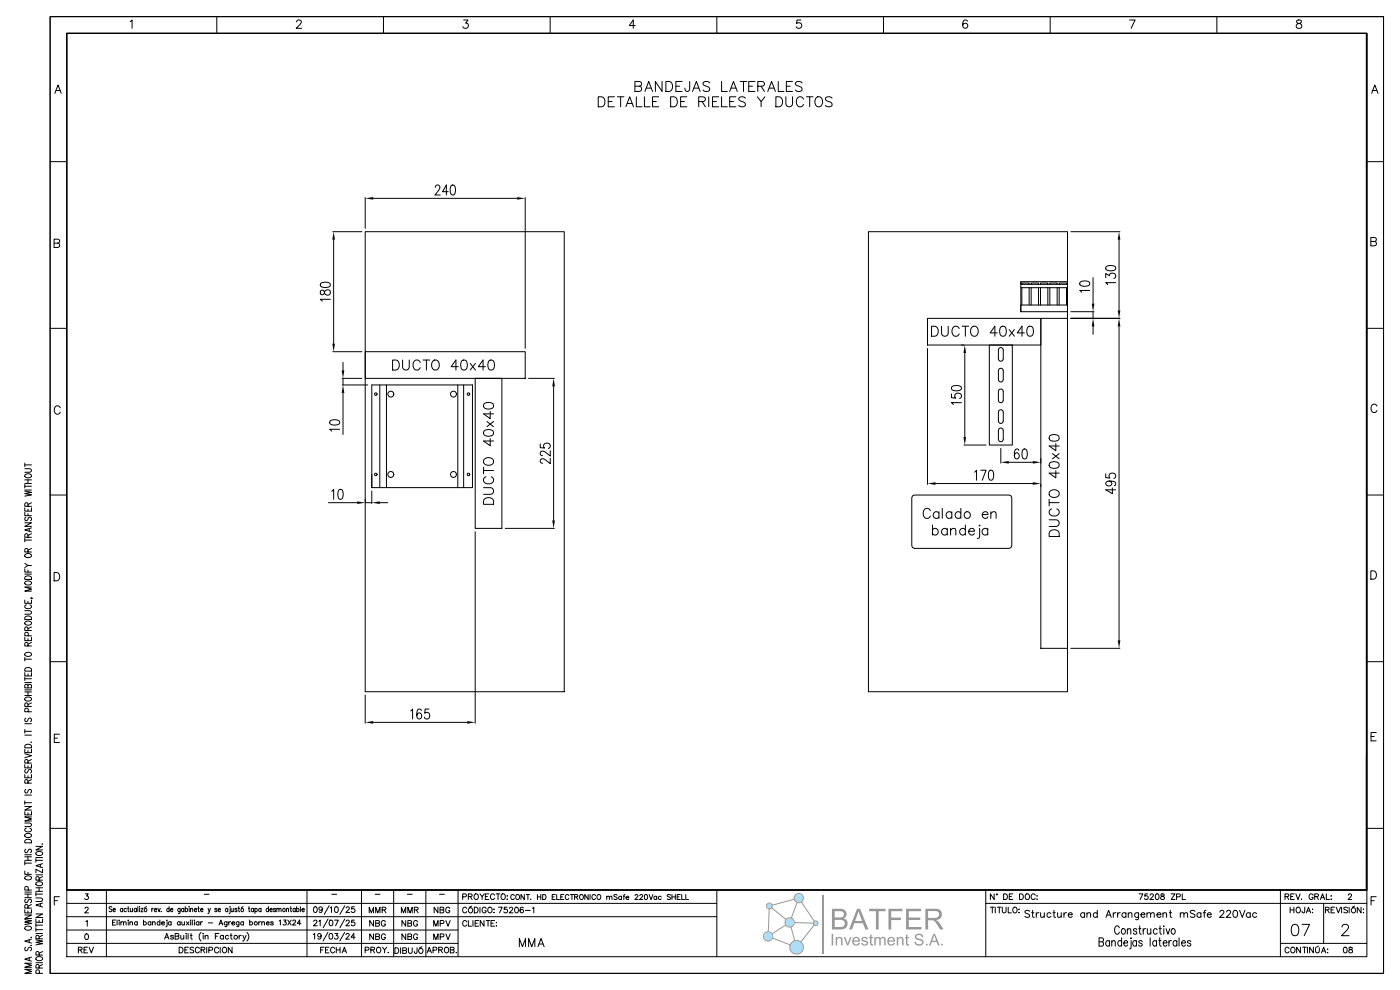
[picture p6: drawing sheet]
<svg xmlns="http://www.w3.org/2000/svg" width="420mm" height="297mm" viewBox="0 0 420 297" stroke-linecap="round" stroke-linejoin="round" font-family="sans-serif">
<!-- layer: 0 -->
<path d="M260.5 69.5h59.7v138h-59.7z" fill="none" stroke="#fff" stroke-width=".3"/>
<path d="M260.5 69.5h59.7v138h-59.7z" fill="#fff"/>
<path d="M20 9.9h389.8v257h-389.8M260.5 69.5h59.7v138h-59.7z" fill="none" stroke="#000" stroke-width=".3"/>
<path d="M109.5 69.5h59.7v138h-59.7z" fill="none" stroke="#fff" stroke-width=".3"/>
<path d="M109.5 69.5h59.7v138h-59.7z" fill="#fff"/>
<g fill="none" stroke="#000" stroke-width=".3">
<path d="M410 9.9h-.2v257h.2M109.5 69.5h59.7v138h-59.7zM279.4 97.8h1a1.6 1.6 0 0 1 1 1.5 1.6 1.6 0 0 1-1 1.5h-1zM282.4 97.8v2.2a1.01 1.01 0 0 0 1 .9 1.01 1.01 0 0 0 1-.9v-2.2M287.7 98.6a1.1 1.1 0 0 0-1.3-.8 1.1 1.1 0 0 0-.9 1.2 1.31 1.31 0 0 0 .3 1.4 1.31 1.31 0 0 0 1.5 .3l.4-.6M288.5 97.8h2M289.5 97.8v3M291.4 98.3a1.11 1.11 0 0 1 1.3-.4 1.11 1.11 0 0 1 .7 1.1 1.31 1.31 0 0 1-.3 1.4 1.31 1.31 0 0 1-1.4 .3 1.86 1.86 0 0 1-.3-2.4zM299.1 99.8h-2.1l1.4-2v3M300.3 98a.97 .97 0 0 1 1.4 .4 2.48 2.48 0 0 1-.3 2.3 .97 .97 0 0 1-1.4-.4 2.48 2.48 0 0 1 .3-2.3zM302.7 98.8l1.6 2M304.3 98.8l-1.6 2"/>
<path d="M307.2 99.8h-2.1l1.4-2v3M308.4 98a.97 .97 0 0 1 1.4 .4 2.48 2.48 0 0 1-.3 2.3 .97 .97 0 0 1-1.4-.4 2.48 2.48 0 0 1 .3-2.3zM117.7 108h1a1.6 1.6 0 0 1 1.1 1.5 1.6 1.6 0 0 1-1.1 1.5h-1zM120.7 108v2.1a1.01 1.01 0 0 0 1 .9 1.01 1.01 0 0 0 1-.9v-2.1M126 108.7a1.1 1.1 0 0 0-1.2-.7 1.1 1.1 0 0 0-.9 1.1 1.31 1.31 0 0 0 .3 1.5 1.31 1.31 0 0 0 1.4 .2l.4-.5M126.9 108h2M127.9 108v3M130 108.1a1.44 1.44 0 0 1 1.7 .7 1.44 1.44 0 0 1-.2 1.8 1.11 1.11 0 0 1-1.3 .3 1.11 1.11 0 0 1-.7-1.1 1.82 1.82 0 0 1 .5-1.7zM137.5 110h-2.2l1.4-2v3M138.6 108.1a.97 .97 0 0 1 1.4 .5 2.48 2.48 0 0 1-.3 2.2 .97 .97 0 0 1-1.4-.4 2.48 2.48 0 0 1 .3-2.3zM141 109l1.6 2M142.6 109l-1.6 2"/>
<path d="M145.6 110h-2.1l1.4-2v3M146.7 108.1a.97 .97 0 0 1 1.5 .5 2.48 2.48 0 0 1-.3 2.2 .97 .97 0 0 1-1.4-.4 2.48 2.48 0 0 1 .2-2.3zM296.7 103.5h6.9v30h-6.9zM299.6 110.7l.8-.2 .5 .7v2.7l-.5 .6h-.4l-.5-.6zM299.6 117l.8-.3 .5 .7v2.7l-.5 .7-.8-.3-.1-.4zM299.6 104.5l.8-.2 .5 .7v2.6l-.5 .7-.8-.2-.1-.5zM145.2 129.3a2.32 2.32 0 0 1 2.7 0 .97 .97 0 0 1-.4 1.4 2.48 2.48 0 0 1-2.3-.3zM145.2 121.1a2.32 2.32 0 0 1 2.7 0 .97 .97 0 0 1-.4 1.5 2.48 2.48 0 0 1-2.3-.3zM145.5 137.6a1.55 1.55 0 0 1 1.6-.3 1.55 1.55 0 0 1 .9 1.4 1.57 1.57 0 0 1-1.7 .9 1.57 1.57 0 0 1-1.3-1.5zM146 126.4l2 1.6M147 131.6v2.1l-2-1.4h3M147 123.4v2.2l-2-1.5h3"/>
<path d="M148 126.4l-2 1.6M299.6 123.2l.8-.3 .5 .7v2.7l-.5 .7-.8-.3-.1-.4zM299.6 128.7l.8-.3 .5 .7v2.7l-.5 .7-.8-.3-.1-.4zM314.8 138.9a2.32 2.32 0 0 1 2.7 0 .97 .97 0 0 1-.4 1.4 2.48 2.48 0 0 1-2.3-.2zM314.8 130.8a2.32 2.32 0 0 1 2.7 0 .97 .97 0 0 1-.4 1.4 2.48 2.48 0 0 1-2.3-.3zM315.7 136.1l2 1.5M316.7 133.1v2.1l-2-1.4h3M317.7 136.1l-2 1.5M145 146.3h2.2a1.01 1.01 0 0 1 .8 1 1.01 1.01 0 0 1-.8 1h-2.2M145 141.1h3M145 140.1v2M145.5 149.6a1.68 1.68 0 0 1 2.5 .7v1h-3v-1z"/>
<path d="M145.7 143a1.1 1.1 0 0 0-.7 1.2 1.1 1.1 0 0 0 1.2 .9 1.31 1.31 0 0 0 1.4-.3 1.31 1.31 0 0 0 .3-1.4l-.6-.4M273.7 148.7l.6-.2h28.4l.5 .2 .3 .6v14.4l-.3 .5-.5 .3h-28.4l-.6-.3-.2-.5v-14.4zM279 153.2a1.1 1.1 0 0 0-1.2-.7 1.1 1.1 0 0 0-.9 1.1 1.31 1.31 0 0 0 .3 1.5 1.31 1.31 0 0 0 1.4 .2l.4-.5M279.7 158.9a.96 .96 0 0 1 1.4-.1 .96 .96 0 0 1 0 1.4 .96 .96 0 0 1-1.4-.2M279.7 157.5v3M281.6 153.9a.96 .96 0 0 0-1.4-.1 .96 .96 0 0 0 0 1.4 .96 .96 0 0 0 1.4-.1M281.6 153.5v2M282.6 152.5v3M284.1 158.9a.96 .96 0 0 0-1.4-.1 .96 .96 0 0 0 0 1.4 .96 .96 0 0 0 1.4-.2M284.1 158.5v2M285.1 159l.7-.5 .7 .1 .2 1.9M285.1 158.5v2"/>
<path d="M285.5 153.9a.96 .96 0 0 0-1.4-.1 .96 .96 0 0 0 0 1.4 .96 .96 0 0 0 1.4-.1M285.5 153.5v2M288.2 153.9a.96 .96 0 0 0-1.4-.1 .96 .96 0 0 0 0 1.4 .96 .96 0 0 0 1.4-.1M288.2 152.5v3M289.5 158.9a.96 .96 0 0 0-1.4-.1 .96 .96 0 0 0 0 1.4 .96 .96 0 0 0 1.4-.2M289.5 157.5v3M290.5 159.3h1.8a.92 .92 0 0 0-1.3-.7 .92 .92 0 0 0-.3 1.4 .91 .91 0 0 0 1.6 0M293.8 157.5v.3zM293.8 158.5v2.4l-.1 .4-.6 .2M294.6 154.3h1.7a.92 .92 0 0 0-1.3-.7 .92 .92 0 0 0-.2 1.5 .91 .91 0 0 0 1.5 0M296.3 158.9a.96 .96 0 0 0-1.5-.1 .96 .96 0 0 0 0 1.4 .96 .96 0 0 0 1.5-.2M296.3 158.5v2"/>
<path d="M297.2 154.1l.7-.6 .7 .1 .2 1.9M297.2 153.5v2M314.7 155.9h2.1a1.01 1.01 0 0 1 .9 1 1.01 1.01 0 0 1-.9 1h-2.1M314.7 150.8h3M314.7 149.8v2M314.8 159.5a1.67 1.67 0 0 1 2.9 .4v1h-3zM314.8 147.5a1.59 1.59 0 0 1 1.7-.6 1.59 1.59 0 0 1 1.2 1.4 1.57 1.57 0 0 1-1.7 .9 1.57 1.57 0 0 1-1.3-1.4zM315.4 152.6a1.1 1.1 0 0 0-.7 1.3 1.1 1.1 0 0 0 1.1 .9 1.31 1.31 0 0 0 1.4-.3 1.31 1.31 0 0 0 .3-1.5l-.5-.4M316.7 141.2v2.1l-2-1.4h3"/>
<circle cx="290.1" cy="154.4" r=".99"/>
</g>
<!-- layer: _IGV_Ductos -->
<path d="M278.2 95.5h34v8h-34zM312.2 95.5h8v99h-8zM109.5 105.5h48v8h-48zM142.5 113.5h8v45h-8z" fill="none" stroke="#000" stroke-width=".3"/>
<!-- layer: _TEXTO -->
<g fill="none" stroke="#000" stroke-width=".3">
<path d="M179.4 29h1a1.6 1.6 0 0 1 1.1 1.5 1.6 1.6 0 0 1-1.1 1.5h-1zM182.4 30.5h1.2M184.3 29h-1.9v3h1.9M185.1 29h2M186.1 29v3M187.7 32l1.2-3 1.1 3M188.1 31h1.5M190.4 25.9h1.3a.79 .79 0 0 1 .8 .7 .79 .79 0 0 1-.8 .8h-1.3v-3h1.3l.6 .3v.9l-.6 .3M190.9 29v3h1.7M193.3 29v3h1.7M193.4 27.4l1.2-3 1.1 3M193.9 26.4h1.4"/>
<path d="M195.7 30.5h1.2M197.6 29h-1.9v3h1.9M198.6 24.4v3l-2-3v3M199.7 24.4h1a1.6 1.6 0 0 1 1.1 1.5 1.6 1.6 0 0 1-1.1 1.5h-1zM201.1 29h1a1.6 1.6 0 0 1 1.1 1.5 1.6 1.6 0 0 1-1.1 1.5h-1zM202.7 25.9h1.2M204.1 30.5h1.2M204.6 24.4h-1.9v3h1.9M206 29h-1.9v3h1.9M206.9 24.4v2.3l-.3 .6-.6 .1a.81 .81 0 0 1-.6-1M207.7 27.4l1.2-3 1.1 3M208.1 26.4h1.5"/>
<path d="M209.6 30.5l1.7-.2 .3-.4-.2-.6-.5-.3h-1.3v3M210.6 30.5l1 1.5M212.6 29v3M212.9 24.9a1.13 1.13 0 0 0-1.1-.5 1.13 1.13 0 0 0-.9 .7l.2 .5 1.2 .4a.73 .73 0 0 1 .5 .6 .73 .73 0 0 1-.2 .7 1.38 1.38 0 0 1-1.7-.3M213.7 30.5h1.2M215.6 29h-1.9v3h1.9M216.4 29v3h1.7M216.4 24.4v3h1.7M218.9 27.4l1.1-3 1.1 3M218.9 30.5h1.1M219.3 26.4h1.4M220.7 29h-1.8v3h1.8"/>
<path d="M222 24.4h2M223 24.4v3M223.6 29.5a1.13 1.13 0 0 0-1.1-.5 1.13 1.13 0 0 0-.9 .7l.3 .5 1.1 .4a.73 .73 0 0 1 .5 .6 .73 .73 0 0 1-.2 .7 1.38 1.38 0 0 1-1.7-.3M224.6 25.9h1.1M226.4 24.4h-1.8v3h1.8M227.1 29l1.2 1.5 1.1-1.5M227.3 25.9l1.7-.2 .3-.4-.2-.6-.5-.3h-1.3v3M228.3 30.5v1.5M228.3 25.9l1 1.5M230.3 27.4l1.1-3 1.2 3M230.7 26.4h1.4M232.7 29h1a1.6 1.6 0 0 1 1.1 1.5 1.6 1.6 0 0 1-1.1 1.5h-1z"/>
<path d="M233.4 24.4v3h1.7M235.7 29v2.2a1.01 1.01 0 0 0 1 .8 1.01 1.01 0 0 0 1-.8v-2.2M235.9 25.9h1.1M237.7 24.4h-1.8v3h1.8M240.6 24.9a1.13 1.13 0 0 0-1.1-.5 1.13 1.13 0 0 0-.9 .7l.3 .5 1.1 .4a.73 .73 0 0 1 .5 .6 .73 .73 0 0 1-.2 .7 1.38 1.38 0 0 1-1.7-.3M241 29.7a1.1 1.1 0 0 0-1.3-.7 1.1 1.1 0 0 0-.8 1.2 1.31 1.31 0 0 0 .2 1.4 1.31 1.31 0 0 0 1.5 .3l.4-.6M241.9 29h2M242.9 29v3M245 29.2a1.44 1.44 0 0 1 1.7 .6 1.44 1.44 0 0 1-.3 1.8 1.11 1.11 0 0 1-1.2 .4 1.11 1.11 0 0 1-.8-1.1 1.82 1.82 0 0 1 .6-1.7zM249.6 29.5a1.13 1.13 0 0 0-1.1-.5 1.13 1.13 0 0 0-.9 .7l.3 .5 1.1 .4a.73 .73 0 0 1 .5 .6 .73 .73 0 0 1-.2 .7 1.38 1.38 0 0 1-1.7-.3"/>
</g>
<!-- layer: 0 -->
<path d="M109.5 59.2v9.3M111.9 59.5h43.2M157.5 59.2v45.3" fill="none" stroke="#050505" stroke-width=".3"/>
<g fill="#050505">
<path d="M155.1 59.1l2.4 .4-2.4 .4z"/>
<path d="M109.5 59.5l2.4-.4v.8z"/>
</g>
<path d="M130.6 56.2l.4-.7 .7 .1 .2 .5-.3 1-1.2 1.4h1.6M134.4 57.5h-1.7l1.2-2v3M135.4 55.6l.5-.1a1.76 1.76 0 0 1 .6 2.4l-.2 .5-.6 .1a1.76 1.76 0 0 1-.6-2.4z" fill="none" stroke="#000" stroke-width=".3"/>
<path d="M99.8 69.5h8.7M100.1 71.9v31.2M99.8 105.5h8.7" fill="none" stroke="#050505" stroke-width=".3"/>
<g fill="#050505">
<path d="M100.1 69.5l.4 2.4h-.8z"/>
<path d="M99.7 103.1h.8l-.4 2.4z"/>
</g>
<path d="M96.2 87.1a.8 .8 0 0 0 .3 1.3l.7-.3a.94 .94 0 0 1 .9-1.2 .94 .94 0 0 1 1 1 .98 .98 0 0 1-1.2 .6 .98 .98 0 0 1-.7-1.1 .67 .67 0 0 0-1-.3zM96.2 85a2.8 2.8 0 0 1 2.7 0l.2 .5a1.76 1.76 0 0 1-2.5 .6l-.5-.6zM99.1 89.8h-3l.5 .5" fill="none" stroke="#000" stroke-width=".3"/>
<path d="M158.5 113.5h7.8M166 115.9v40.2M151.5 158.5h14.8" fill="none" stroke="#050505" stroke-width=".3"/>
<g fill="#050505">
<path d="M166 113.5l.4 2.4h-.8z"/>
<path d="M165.6 156.1h.8l-.4 2.4z"/>
</g>
<path d="M162 133.1v1.2l1.3 .1a.92 .92 0 0 1 .1-1.3 .92 .92 0 0 1 1.3 0 .92 .92 0 0 1 .1 1.3l-.3 .1M165 137.5v1.6l-1.4-1.2-1-.3-.6 .4v.5l.8 .5M165 135.2v1.6l-1.4-1.2-1-.3-.6 .5v.4l.8 .5" fill="none" stroke="#000" stroke-width=".3"/>
<path d="M142.5 159.5v57.4M109.5 208.5v8.4M111.9 216.7h28.2" fill="none" stroke="#050505" stroke-width=".3"/>
<g fill="#050505">
<path d="M140.1 216.3l2.4 .4-2.4 .4z"/>
<path d="M109.5 216.7l2.4-.4v.8z"/>
</g>
<path d="M123.2 213.2l.5-.5v3M126.4 213.1a.63 .63 0 0 0-1.1-.3 2.04 2.04 0 0 0 .4 2.9 .88 .88 0 0 0 .8-1.1 .88 .88 0 0 0-1.2-.7l-.3 .8M128.7 212.7h-1.2l-.1 1.2a.92 .92 0 0 1 1.3 .1 .92 .92 0 0 1 0 1.3 .92 .92 0 0 1-1.3 .1l-.1-.3" fill="none" stroke="#000" stroke-width=".3"/>
<path d="M321.2 95.5h14.7M335.6 97.9v94.2M321.2 194.5h14.7" fill="none" stroke="#050505" stroke-width=".3"/>
<g fill="#050505">
<path d="M335.6 95.5l.4 2.4h-.8z"/>
<path d="M335.2 192.1h.8l-.4 2.4z"/>
</g>
<path d="M331.6 142.1v1.2l1.3 .1a.92 .92 0 0 1 .1-1.3 .92 .92 0 0 1 1.3 0 .92 .92 0 0 1 .1 1.3l-.3 .1M332.6 144.3a.8 .8 0 0 1 .9 .8 .89 .89 0 0 1-1.1 .7 .89 .89 0 0 1-.6-1.2 2.54 2.54 0 0 1 2.7 0 .63 .63 0 0 1-.3 1.1M333.6 146.3v1.8l-2-1.2h3" fill="none" stroke="#000" stroke-width=".3"/>
<path d="M300.2 134.5v4.4M302.6 138.7h7.2M312.2 137.5v1.4" fill="none" stroke="#050505" stroke-width=".3"/>
<g fill="#050505">
<path d="M300.2 138.7l2.4-.4v.8z"/>
<path d="M309.8 138.3l2.4 .4-2.4 .4z"/>
</g>
<path d="M305.6 135.1a.64 .64 0 0 0-1-.3 2.04 2.04 0 0 0 .3 2.9 .88 .88 0 0 0 .8-1.1 .88 .88 0 0 0-1.1-.7l-.4 .8M306.9 134.8l.5-.1a1.76 1.76 0 0 1 .6 2.4l-.2 .4-.6 .2a1.76 1.76 0 0 1-.6-2.5z" fill="none" stroke="#000" stroke-width=".3"/>
<path d="M288.4 103.5h.7M289.4 105.9v25.2M289.1 133.5h6.6" fill="none" stroke="#050505" stroke-width=".3"/>
<g fill="#050505">
<path d="M289.4 103.5l.4 2.4h-.8z"/>
<path d="M289 131.1h.8l-.4 2.4z"/>
</g>
<path d="M285.4 118.1v1.2l1.3 .1a.92 .92 0 0 1 0-1.3 .92 .92 0 0 1 1.3 0 .92 .92 0 0 1 .1 1.3l-.3 .1M285.5 116a2.8 2.8 0 0 1 2.7 0l.2 .5a1.76 1.76 0 0 1-2.5 .6l-.5-.6zM288.4 120.8h-3l.5 .5" fill="none" stroke="#000" stroke-width=".3"/>
<path d="M321.2 69.5h14.7M335.6 71.9v21.2M321.2 95.5h14.7" fill="none" stroke="#050505" stroke-width=".3"/>
<g fill="#050505">
<path d="M335.2 93.1h.8l-.4 2.4z"/>
<path d="M335.6 69.5l.4 2.4h-.8z"/>
</g>
<g fill="none" stroke="#000" stroke-width=".3">
<path d="M331.8 80a2.8 2.8 0 0 1 2.7 0l.1 .5a1.76 1.76 0 0 1-2.4 .6l-.6-.6zM331.6 83.3v-1.3l1.2 .7a.88 .88 0 0 1 1.3-.7 .88 .88 0 0 1 0 1.5M334.6 84.8h-3l.6 .5M111.5 115.5h30.2v30.8h-30.2zM113.9 115.5v30.8M115.9 115.5v30.8M137.3 115.5v30.8M139.1 115.5v30.8"/>
<circle cx="112.7" cy="118.2" r=".4"/>
<circle cx="117.2" cy="118.2" r=".9"/>
<circle cx="136" cy="118.2" r=".9"/>
<circle cx="140.5" cy="118.2" r=".4"/>
<circle cx="112.7" cy="142.3" r=".4"/>
<circle cx="117.2" cy="142.3" r=".9"/>
<circle cx="136" cy="142.3" r=".9"/>
<circle cx="140.5" cy="142.3" r=".4"/>
</g>
<path d="M102.6 115.5h7.7M102.6 113.5h5.9M102.9 108.7v2.4M102.9 113.5v2M102.9 117.9v12.4" fill="none" stroke="#050505" stroke-width=".3"/>
<g fill="#050505">
<path d="M102.9 115.5l.4 2.4h-.8z"/>
<path d="M102.5 111.1h.8l-.4 2.4z"/>
</g>
<path d="M99 126.2a2.8 2.8 0 0 1 2.7 0l.2 .6a1.76 1.76 0 0 1-2.4 .6l-.6-.6zM101.9 128.8h-3l.6 .5" fill="none" stroke="#000" stroke-width=".3"/>
<path d="M98.5 150.8h8.6M109.5 149.8v.7M109.5 150.8h2M111.5 147.3v3.7M113.9 150.8h2.4" fill="none" stroke="#050505" stroke-width=".3"/>
<g fill="#050505">
<path d="M111.5 150.8l2.4-.4v.8z"/>
<path d="M107.1 150.4l2.4 .4-2.4 .4z"/>
</g>
<g fill="none" stroke="#000" stroke-width=".3">
<path d="M306.2 84.5h14v9h-14zM306.2 84.5v.8h14v1h-14M306.5 85.3v-.4h2.2v.4M306.5 86.3v5.2M308.7 86.3v5.2M309.3 85.3v-.4h2.2v.4M309.3 86.3v5.2M311.5 86.3v5.2M312.1 85.3v-.4h2.2v.4M312.1 86.3v5.2M314.3 86.3v5.2M314.9 85.3v-.4h2.2v.4"/>
<path d="M314.9 86.3v5.2M317.1 86.3v5.2M317.7 85.3v-.4h2.2v.4M317.7 86.3v5.2M319.9 86.3v5.2M320.2 91.5h-14v2M320.2 93.5v2M99.5 147.3l.6-.5v3M101.7 146.9l.5-.1a1.76 1.76 0 0 1 .6 2.4l-.2 .4-.6 .2a1.76 1.76 0 0 1-.6-2.5z"/>
</g>
<!-- layer: _TEXTO -->
<path d="M409.8 234.9h.2M410 226.9h-.2v40h.2M409.8 242.9h.2M409.8 250.9h.2M409.8 258.9h.2" fill="none" stroke="#000" stroke-width=".3"/>
<!-- layer: 0 -->
<path d="M321.2 93.5h6.9M321.2 95.5h6.9M327.8 83.3v7.8M327.8 93.5v2M327.8 97.9v2.4" fill="none" stroke="#050505" stroke-width=".3"/>
<g fill="#050505">
<path d="M327.4 91.1h.8l-.4 2.4z"/>
<path d="M327.8 95.5l.4 2.4h-.8z"/>
</g>
<path d="M324 84.6a2.8 2.8 0 0 1 2.7 0l.1 .6a1.76 1.76 0 0 1-2.4 .5l-.6-.5zM326.8 87.1h-3l.6 .6" fill="none" stroke="#000" stroke-width=".3"/>
<path d="M278.2 104.5v40.8M280.6 145h29.2M312.2 145.3v.7" fill="none" stroke="#050505" stroke-width=".3"/>
<g fill="#050505">
<path d="M309.8 144.6l2.4 .4-2.4 .4z"/>
<path d="M278.2 145l2.4-.4v.8z"/>
</g>
<g fill="none" stroke="#000" stroke-width=".3">
<path d="M15 5h400v286.9h-400zM20 10h390v276.9h-390zM39 6.5l.6-.5v2.5M65 5v5M88.9 6.6l.5-.6 .9 .2a.78 .78 0 0 1-.3 1.1l-1.2 1.2h1.7M115 5v5M139.1 6h1.3l-.7 .9a.83 .83 0 0 1 .6 1.4 .83 .83 0 0 1-1.5-.3M165 5v5M190.5 7.7h-1.7l1.1-1.7v2.5M215 5v5M240.2 6h-1.2l-.1 1.1a.88 .88 0 0 1 1.4-.1 .88 .88 0 0 1-.2 1.4 .88 .88 0 0 1-1.3-.4M265 5v5"/>
<path d="M290.2 6.3a.74 .74 0 0 0-1.1-.2 1.43 1.43 0 0 0 .5 2.4 .78 .78 0 0 0 .7-.8 .78 .78 0 0 0-.8-.8 .78 .78 0 0 0-.8 .8M315 5v5M338.8 6h1.7l-1.2 2.5M365 5v5M389 6.1a.51 .51 0 0 0 .3 .8 .9 .9 0 0 1 1 .4 .9 .9 0 0 1-.1 1.1l-.8 .1a.72 .72 0 0 1-.7-.8 .72 .72 0 0 1 .8-.6l.5-.2a.51 .51 0 0 0 .2-.8zM16.5 28l.9-2.5 1 2.5M16.8 27.2h1.2M411.4 28l.9-2.5 1 2.5M411.8 27.2h1.1M15 48.5h5M410 48.5h5M16.2 72.9h1.1a.66 .66 0 0 1 .6 .7 .66 .66 0 0 1-.6 .6h-1.1v-2.5h1.1l.5 .3v.7l-.5 .2"/>
<path d="M411.2 72.4h1a.66 .66 0 0 1 .6 .7 .66 .66 0 0 1-.6 .6h-1v-2.5h1l.5 .3 .1 .4-.6 .5M15 98.5h5M410 98.5h5M18.1 122.3a.92 .92 0 0 0-1.1-.6 .92 .92 0 0 0-.7 1v.6a.92 .92 0 0 0 .7 .9 .92 .92 0 0 0 1.1-.6M413 121.8a.92 .92 0 0 0-1-.6 .92 .92 0 0 0-.8 1v.6a.92 .92 0 0 0 .8 .9 .92 .92 0 0 0 1-.6M15 148.5h5M292.3 141.6l.6-.6v3M294.2 141h1.6l-1.2 3M296.8 141.2l.6-.2a1.76 1.76 0 0 1 .5 2.5l-.2 .4-.6 .1a1.76 1.76 0 0 1-.5-2.4zM410 148.5h5M16.2 171.7h.9a1.33 1.33 0 0 1 .8 1.3 1.33 1.33 0 0 1-.8 1.2h-.9zM411.2 171.2h.8a1.33 1.33 0 0 1 .9 1.3 1.33 1.33 0 0 1-.9 1.2h-.8z"/>
<path d="M15 198.5h5M410 198.5h5M412.8 219.7h-1.6v2.5h1.6M16.3 221.4h.9M17.8 220.2h-1.5v2.5h1.5M411.2 220.9h1M15 248.5h5M410 248.5h5M16.3 270.1h.9M17.8 268.9h-1.5v2.5M20 278.9h117.4M20 274.9h195"/>
<path d="M20 270.9h195M20 266.9h390M31.9 266.9v20M92.1 266.9v20M108.4 266.9v20M118.1 266.9v20M127.7 266.9v20M137.4 266.9v20M215 266.9v20M295.7 270.9h114.3M295.7 266.9v20M384 266.9v20"/>
<path d="M397 270.9v12M411.2 270.1h1M412.8 268.9h-1.6v2.5M20 282.9h117.4M384 282.9h26"/>
</g>
<!-- layer: 05 -->
<path d="M20 10h390v256.9h-390z" fill="none" stroke="#050505" stroke-width=".3"/>
<!-- layer: 0 -->
<path d="M20 10h390v256.9h-390z" fill="none" stroke="#050505" stroke-width=".3"/>
<!-- layer: Texto Rotulo -->
<g fill="none" stroke="#000" stroke-width=".3">
<path d="M7.4 138.9v1.1M7.4 139.4h2M7.4 156.8h2l-2 1.1h2M7.4 153.7v1h2M7.4 152.3v1h2v-1M7.4 147.3l2 .4-2 .3 2 .4-2 .4M7.4 140.6h1.5l.5 .4-.3 .6h-1.7M7.4 145.3v1.1M7.4 147h2M7.4 145.8h2M7.4 145h2M7.4 143.9h2"/>
<path d="M7.5 142.4a1.13 1.13 0 0 1 1.9 .5 1.11 1.11 0 0 1-1.1 .5 1.11 1.11 0 0 1-.9-.8zM7.7 155.1l-.3 .4 .3 .7 .5-.2 .7-.9h.2l.3 .4-.3 .7M8.4 151.9l-.1-1-.3-.1-.5 .1-.1 1h2M8.4 143.9v1.1M8.4 152.7v.6M8.4 154.1v.6M8.8 158.6v.7M9.4 158.3l-2 .6 2 .6M9.4 150.8l-1 .5M7.4 180v1h2v-1M7.4 170.6v1h2M7.4 169l1 .6-1 .6"/>
<path d="M7.4 161.5v1M7.4 172.2h2M7.4 162h2M7.5 174.6a1.13 1.13 0 0 1 1.9 .4 1.11 1.11 0 0 1-1.1 .5 1.11 1.11 0 0 1-.9-.8zM7.5 173a1.1 1.1 0 0 1 1.2-.2 1.1 1.1 0 0 1 .7 1h-2zM7.5 166.3a1.13 1.13 0 0 1 1.9 .5 1.11 1.11 0 0 1-1.1 .5 1.11 1.11 0 0 1-.9-.8zM8.4 165.6l-.1-.9-.3-.2-.5 .2-.1 .9h2M8.4 161.1l-.1-.9-.3-.1-.5 .1-.1 .9h2M8.4 171v.6M8.4 169.6h1M9.3 179.4l.5 .1M9.4 176.1h-2l2 .6-2 .6h2"/>
<path d="M9.4 164.5l-1 .5M9.4 160.1l-1 .5M7.4 191.2v1h2v-1M7.4 183.2h1.5l.5 .4-.3 .6h-1.7M7.4 197.2v1M7.4 197.7h2M7.5 196a1.13 1.13 0 0 1 1.9 .4 1.11 1.11 0 0 1-1.1 .5 1.11 1.11 0 0 1-.9-.8zM7.5 186.6a1.13 1.13 0 0 1 1.9 .4 1.11 1.11 0 0 1-1.1 .5 1.11 1.11 0 0 1-.9-.8zM7.5 185.1a1.1 1.1 0 0 1 1.2-.3 1.1 1.1 0 0 1 .7 1h-2zM7.9 181.4a.59 .59 0 0 0-.5 .7 .59 .59 0 0 0 .8 .5h.5a.59 .59 0 0 0 .7-.5 .59 .59 0 0 0-.4-.7M8.4 193.8l-.1-1-.3-.1-.5 .1-.1 1h2M8.4 189.1l-.1-.9-.3-.2-.5 .2-.1 .9h2"/>
<path d="M8.4 180.3v.7M8.4 191.5v.7M8.5 190.7l-.1-.9-.3-.2-.6 .2-.1 .9h2M9.4 192.7l-1 .5M9.4 188l-1 .6M7.4 201.8v.9h2v-.9M7.4 203v1.1M7.4 218.8v1.1M7.4 219.3h2M7.4 217.1h2M7.4 208.6h2M7.4 207.5h2"/>
<path d="M7.4 206.9h2M7.4 204.7h2M7.4 203.6h2M7.5 209.4a1.13 1.13 0 0 1 1.9 .4 1.11 1.11 0 0 1-1.1 .5 1.11 1.11 0 0 1-.9-.8zM7.5 200.5a1.1 1.1 0 0 1 1.2-.2 1.1 1.1 0 0 1 .7 1h-2zM7.7 215.4l-.3 .4 .3 .7 .5-.2 .7-.9h.2l.3 .4-.3 .7M8.4 211.9l-.1-.9-.3-.2-.5 .2-.1 .9h2M8.4 205.6l-.2-.3h-.6l-.2 1h2v-.7l-.3-.3-.6 .1-.1 .9M8.4 202.1v.6M8.4 207.5v1.1M8.5 213.5l-.1-.9-.3-.2-.6 .2-.1 .9h2M9.4 210.8l-1 .5"/>
<path d="M7.4 232.3v1h2v-1M7.4 229.3v1h2v-1M7.4 226.1l2 .6-2 .6M7.4 224.8v.9h2v-.9M7.4 238.5h2M7.4 220.5h2M7.5 223.5a1.1 1.1 0 0 1 1.2-.2 1.1 1.1 0 0 1 .7 1h-2zM7.7 236.8l-.3 .4 .3 .7 .5-.2 .7-.9h.2l.3 .4-.3 .7M7.7 230.8l-.3 .4 .3 .6 .5-.1 .7-.9h.2l.3 .4-.3 .6M8.4 234.9l-.1-.9-.3-.2-.5 .2-.1 .9h2M8.4 228.9l-.1-.9-.3-.2-.5 .2-.1 .9h2M8.4 225.1v.6"/>
<path d="M8.4 229.7v.6M8.4 232.7v.6M9.3 222.5l-.1 .1M9.4 233.8l-1 .6M9.4 227.8l-1 .5M7.4 246.8h1.5l.5 .5-.3 .5-1.7 .1M7.4 243.4v1h2v-1M7.4 241.9h2l-2 1.1h2M7.4 258.9h2M7.4 240.2v1.1M7.4 258.4v1M7.4 258h2"/>
<path d="M7.4 257h2M7.4 256.4h2M7.4 240.8h2M7.5 252a1.1 1.1 0 0 1 1.2-.2 1.1 1.1 0 0 1 .7 1h-2zM7.5 250.3a1.13 1.13 0 0 1 1.9 .4 1.11 1.11 0 0 1-1.1 .5 1.11 1.11 0 0 1-.9-.8zM7.7 254.7l-.3 .4 .3 .7 .5-.2 .7-.9h.2l.3 .4-.3 .7M7.9 248.4a.59 .59 0 0 0-.5 .7 .59 .59 0 0 0 .8 .4h.5a.59 .59 0 0 0 .7-.4 .59 .59 0 0 0-.4-.7M8.4 243.8v.6M8.4 257v1M9.4 245h-2l2 .6-2 .6h2M10.8 253.9h2l-2 1h2M10.8 258h2"/>
<path d="M10.8 257.5v1.1M10.8 257.2h2M10.9 255.7a1.13 1.13 0 0 1 1.9 .4 1.11 1.11 0 0 1-1.1 .5 1.11 1.11 0 0 1-.9-.8zM12.1 259.3v.7M12.7 253.1l-.1 .1M12.8 259l-2 .6 2 .7M7.4 275.8l2 .4-2 .4 2 .3-2 .4M7.4 274.4h2l-2 1.1h2M7.4 272.8v1h2v-1M7.4 261.2v1h2M7.4 269.2h2M7.4 268.2h2"/>
<path d="M7.4 267.6h2M7.5 278.1a1.13 1.13 0 0 1 1.9 .4 1.11 1.11 0 0 1-1.1 .5 1.11 1.11 0 0 1-.9-.8zM7.5 263a1.13 1.13 0 0 1 1.9 .5 1.11 1.11 0 0 1-1.1 .4 1.11 1.11 0 0 1-.9-.7zM7.7 269.7l-.3 .4 .3 .7 .5-.2 .7-.9h.2l.3 .4-.3 .7M8.4 272.4l-.1-.9-.3-.2-.5 .2-.1 .9h2M8.4 261.6v.6M8.4 268.2v1M8.4 273.2v.6M8.5 267l-.1-1-.3-.1-.6 .1-.1 1h2M9.4 271.3l-1 .5M10.8 275.6v1h2v-1M10.8 274.1h2l-2 1.1h2"/>
<path d="M10.8 269.3h1.4l.6 .5-.3 .5-1.7 .1M10.8 268.2h2M10.8 280h2M10.8 278.8h2M10.8 267.6v1.1M10.8 276.9v1.1M10.8 278.3v1.1M10.8 277.5h2M10.8 267.3h2M10.8 266.3h2M10.8 262.4h2M10.9 264.8a1.13 1.13 0 0 1 1.9 .4 1.11 1.11 0 0 1-1.1 .5 1.11 1.11 0 0 1-.9-.8z"/>
<path d="M11.7 264l-.1-.9-.3-.2-.4 .2-.1 .9h2M11.7 266.3v1M11.7 276v.6M12.1 271.1v.7M12.8 270.8l-2 .7 2 .6M12.8 260.7v1.1l-2-1.1v1.1M12.8 262.9l-1.1 .6M138.8 269l.9-.1 .1-.6-1-.2v1.7M140 272.5a.62 .62 0 0 0-.7-.4 .62 .62 0 0 0-.5 .6v.5a.62 .62 0 0 0 .5 .6 .62 .62 0 0 0 .7-.4M140 276.5a.62 .62 0 0 0-.7-.4 .62 .62 0 0 0-.5 .6v.5a.62 .62 0 0 0 .5 .6 .62 .62 0 0 0 .7-.4M140.5 268.9l.9-.1 .1-.5-1-.2v1.7M140.5 276.1v1.7h.9"/>
<path d="M141 268.9l.6 .9M141.4 271.8l-.6 .3M141.8 276.1v1.7M142.3 272.1h.5a.91 .91 0 0 1 .6 .8 .91 .91 0 0 1-.6 .9h-.5zM142.3 268.3l.2-.1a.8 .8 0 0 1 1 .7 .8 .8 0 0 1-1 .8l-.3-.5zM142.5 276.9h.6M143.5 276.1h-1v1.7h1M144 268.1l.6 .8 .6-.8M144 272.1v1.7M144.6 268.9v.9M145.2 276.1v1.7l-1.2-1.7v1.7M145.6 268.9h.6"/>
<path d="M145.8 272.5a.62 .62 0 0 0-.7-.4 .62 .62 0 0 0-.5 .6v.5a.61 .61 0 0 0 .6 .6 .61 .61 0 0 0 .6-.6h-.4M145.8 276.1h1.1M146.4 276.1v1.7M146.5 272.3l.1-.1a.8 .8 0 0 1 1 .7 .8 .8 0 0 1-1 .8l-.3-.5zM146.6 268.1h-1v1.7h1M147.3 276.9h.6M148.1 273.7h.1zM148.2 272.7v.1zM148.3 268.5a.62 .62 0 0 0-.7-.4 .62 .62 0 0 0-.5 .6v.5a.62 .62 0 0 0 .5 .6 .62 .62 0 0 0 .7-.4M148.3 276.1h-1v1.7h1M148.8 276.7h.2zM148.8 277.7h.2z"/>
<path d="M148.8 268.1h1.1M149.4 268.1v1.7M150.6 268.2a.8 .8 0 0 1 1 .7 .8 .8 0 0 1-1 .8l-.3-.5zM152 268.7h.2zM152 269.7h.2zM297.1 272.1h1.1M297.6 272.1v1.7M298.2 268.1v1.7l-1.1-1.7v1.7M298.5 272.1v1.7M299.2 272.1h1.1M299.7 272.1v1.7M300.6 272.1v1.2l.5 .5 .6-.2v-1.5"/>
<path d="M301 268.1h.6a.91 .91 0 0 1 .6 .8 .91 .91 0 0 1-.6 .9h-.6zM302.4 272.1v1.7h1M302.7 268.9h.7M303.8 268.1h-1.1v1.7h1.1M303.9 272.3l.2-.1a.8 .8 0 0 1 1 .7 .8 .8 0 0 1-1 .8l-.3-.5zM305.5 273.7h.2zM305.6 272.7v.1zM305.8 268.1h.6a.91 .91 0 0 1 .5 .8 .91 .91 0 0 1-.5 .9h-.6zM307.7 268.3l.1-.1a.8 .8 0 0 1 1 .7 .8 .8 0 0 1-1 .8l-.3-.5zM310.5 268.5a.62 .62 0 0 0-.7-.4 .62 .62 0 0 0-.5 .6v.5a.62 .62 0 0 0 .5 .6 .62 .62 0 0 0 .7-.4M311 268.7h.1zM311 269.7h.1z"/>
<path d="M385.4 268.9l1-.1 .1-.5-1.1-.2v1.7M386 268.9l.6 .9M387 272.1v1.7M387 272.9h1.1M387.1 268.9h.7M388.1 272.1v1.7M388.2 268.1h-1.1v1.7h1.1M388.7 268.1l.6 1.7 .7-1.7M388.9 272.3l.2-.1a.8 .8 0 0 1 1 .7 .8 .8 0 0 1-1 .8l-.4-.5zM390.4 269.6v.1M391.3 272.1l-.1 1.5-.5 .1-.2-.5M391.8 273.8l.7-1.7 .6 1.7"/>
<path d="M392.1 273.2h.8M393.6 273.7h.2zM393.7 272.7v.1zM393.8 268.5a.62 .62 0 0 0-.7-.4 .62 .62 0 0 0-.5 .6v.5a.61 .61 0 0 0 .6 .6 .61 .61 0 0 0 .6-.6h-.4M394.3 268.9l1-.1 .1-.5-1.1-.2v1.7M394.9 268.9l.6 .9M396 269.8l.7-1.7 .6 1.7M396.3 269.2h.8M397.5 272.9l1-.1 .1-.5-1.1-.2v1.7M397.8 268.1v1.7h1M398.1 272.9l.6 .9M399.2 268.7h.1z"/>
<path d="M399.2 272.9h.7M399.3 269.6v.2zM400.3 272.1h-1.1v1.7h1.1M400.8 272.1l.6 1.7 .7-1.7M402.4 272.1v1.7M404.2 272.3l-.4-.2-.8 .2 .2 .4 1 .6v.3l-.4 .2-.8-.2M404.7 272.1v1.7M406.3 271.8l-.7 .3M408.2 272.1v1.7l-1.1-1.7v1.7M408.9 272.7h.1zM408.9 273.7h.1zM7.7 284.1l-.3 .4 .3 .7 .5-.2 .7-.9h.2l.3 .4-.3 .7"/>
<path d="M8.8 281.9v.8M8.8 287.3v.8M9.3 283.5l-.1 .1M9.3 281.1h-.1M9.4 290.7h-2l2 .6-2 .6h2M9.4 288.9h-2l2 .6-2 .6h2M9.4 287.1l-2 .6 2 .6M9.4 281.7l-2 .6 2 .6M10.8 281.9l2 .4-2 .4 2 .3-2 .4M10.8 288.7h2M10.9 287.2a1.13 1.13 0 0 1 1.9 .5 1.11 1.11 0 0 1-1.1 .5 1.11 1.11 0 0 1-.9-.8zM11.7 290.3l-.1-.9-.3-.1-.4 .1-.1 .9h2"/>
<path d="M11.7 286.5l-.1-1-.3-.1-.4 .1-.1 1h2M11.7 281.6l-.1-.9-.3-.2-.4 .2-.1 .9h2M11.8 291.9l-.1-.9-.3-.1-.5 .1-.1 .9h2M12.8 289.3l-1.1 .5M12.8 285.4l-1.1 .5M12.8 280.5l-1.1 .6M23.5 284.9l1-.1 .1-.5-1.1-.2v1.7M24.1 284.9l.5 .9M25.2 284.9h.7M26.3 284.1h-1.1v1.7h1.1M26.7 284.1l.7 1.7 .6-1.7M53.7 284.1h.6a.91 .91 0 0 1 .6 .8 .91 .91 0 0 1-.6 .9h-.6z"/>
<path d="M55.4 284.9h.7M56.5 284.1h-1.1v1.7h1.1M58.1 284.3l-.4-.2-.7 .2 .1 .4 1 .6v.3l-.4 .2-.7-.2M59.8 284.5a.62 .62 0 0 0-.7-.4 .62 .62 0 0 0-.5 .6v.4a.62 .62 0 0 0 .5 .7 .62 .62 0 0 0 .7-.4M60.3 284.9l1-.1v-.5l-1-.2v1.7M60.9 284.9l.5 .9M62 284.1v1.7M62.6 285l1-.1 .1-.6-1.1-.2v1.7M65.6 284.5a.62 .62 0 0 0-.8-.4 .62 .62 0 0 0-.5 .6v.4a.62 .62 0 0 0 .5 .7 .62 .62 0 0 0 .8-.4M66 284.1v1.7M67 284.2a.8 .8 0 0 1 1 .7 .8 .8 0 0 1-1 .8l-.3-.6zM69.6 284.1v1.7l-1.1-1.7v1.7"/>
<path d="M96.2 284.9h.6M97.2 284.1h-1v1.7M97.6 284.9h.7M98.7 284.1h-1.1v1.7h1.1M100.4 284.5a.62 .62 0 0 0-.7-.4 .62 .62 0 0 0-.5 .6v.4a.62 .62 0 0 0 .5 .7 .62 .62 0 0 0 .7-.4M100.9 284.9h1.1M100.9 284.1v1.7M102 284.1v1.7M102.6 285.8l.7-1.7 .6 1.7M102.9 285.2h.8M109.5 285l1-.1 .1-.6-1.1-.2v1.7M111.2 284.9l1-.1 .1-.5-1.1-.2v1.7"/>
<path d="M111.8 284.9l.6 .9M113.2 284.2a.8 .8 0 0 1 1 .7 .8 .8 0 0 1-1 .8l-.3-.6zM114.7 284.1l.6 .8 .7-.8M115.3 284.9v.9M116.4 285.6l.1 .1M118.4 284.3h.6a.91 .91 0 0 1 .6 .8 .91 .91 0 0 1-.6 .9h-.6zM120.1 284.3v1.7M120.8 285.1l1 .1 .1 .4-.4 .4h-.7v-1.7l1 .1 .1 .3-.4 .4M122.5 284.3v1.2l.5 .5 .5-.3 .1-1.4M125.1 284.3l-.1 1.5-.6 .1-.1-.5M126.5 283.9l-.6 .4M128.1 285.8l.7-1.7 .6 1.7"/>
<path d="M128.3 285.2h.9M129.9 285l1-.1v-.6l-1-.2v1.7M131.6 284.9l1-.1v-.5l-1-.2v1.7M132.2 284.9l.5 .9M133.6 284.2a.8 .8 0 0 1 1 .7 .8 .8 0 0 1-1 .8l-.3-.6zM135.1 284.9l1 .2 .1 .4-.4 .3h-.7v-1.7l1 .2v.4l-.3 .2M136.8 285.6l.1 .1M386.6 284.5a.62 .62 0 0 0-.7-.4 .62 .62 0 0 0-.5 .6v.4a.62 .62 0 0 0 .5 .7 .62 .62 0 0 0 .7-.4M387.4 284.2a.8 .8 0 0 1 1 .7 .8 .8 0 0 1-1 .8l-.3-.6zM390 284.1v1.7l-1.1-1.7v1.7M390.7 284.1h1.1M391.3 284.1v1.7"/>
<path d="M392.1 284.1v1.7M393.9 284.1v1.7l-1.1-1.7v1.7M394.6 284.3v1l.5 .5 .5-.2 .1-1.3M395.5 283.8l-.7 .3M396.4 285.8l.6-1.7 .6 1.7M396.6 285.2h.8M398.2 284.7v.1zM398.2 285.6v.2z"/>
<circle cx="141.1" cy="273" r=".75"/>
<circle cx="299" cy="268.3" r=".16"/>
<circle cx="406" cy="273" r=".75"/>
<circle cx="126.2" cy="285.1" r=".75"/>
</g>
<!-- layer: 0 -->
<path d="M229 267.9h16.4v18.3h-16.4z" fill="#adddf7"/>
<!-- layer: Texto Rotulo -->
<g fill="#989898">
<path d="M249.5 272.6h2.4a1.58 1.58 0 0 1 1.9 .9 1.58 1.58 0 0 1-.8 2 1.75 1.75 0 0 1 1.1 2.2 1.75 1.75 0 0 1-2.2 1.1h-2.4zM250.3 273.3v1.9h1.4a1.03 1.03 0 0 0 1.4-1 1.03 1.03 0 0 0-1.5-.9zM250.3 275.9v2.1h1.6a1.14 1.14 0 0 0 1.5-1.1 1.14 1.14 0 0 0-1.6-1zM257.1 272.6h.8l2.6 6.2h-1l-.7-1.9h-2.6l-.7 1.9h-.8zM257.5 273.2l-1 3h2.1zM260.7 272.6h4.9v.7h-2.1v5.5h-.8v-5.5h-2zM266.5 272.6h4.2v.7h-3.4v1.9h2.9v.8h-2.9v2.8h-.8zM271.8 272.6h4.5v.7h-3.7v1.9h3.4v.7h-3.4v2.1h3.8v.8h-4.6zM277.5 272.6h2.8a1.73 1.73 0 0 1 2.2 1.4 1.73 1.73 0 0 1-1.7 2l1 .8 1.2 2h-1l-1.5-2.3-1-.5h-1.1v2.8h-.9zM278.4 273.3v2h1.7a1.08 1.08 0 0 0 1.5-.9 1.08 1.08 0 0 0-1.3-1.1z"/>
<path d="M249.4 280.1h.5v3.5h-.5zM250.6 281.1h.4v.3a.91 .91 0 0 1 1.6 .1l.1 2.1h-.4v-1.7l-.3-.5a.66 .66 0 0 0-.7 .1 .66 .66 0 0 0-.2 .7v1.4h-.5zM253.1 281.1h.4l.7 2 .8-2h.4l-1 2.5h-.4zM256.1 281.2a1.2 1.2 0 0 1 1.3 0 1.2 1.2 0 0 1 .5 1.2h-1.8a.73 .73 0 0 0 .5 .9 .73 .73 0 0 0 .9-.5h.4a1.22 1.22 0 0 1-1.5 .8 1.22 1.22 0 0 1-.8-1.6zM256.2 281.6l-.1 .5h1.4a.7 .7 0 0 0-.5-.7 .7 .7 0 0 0-.8 .2zM258.6 281.2a1.09 1.09 0 0 1 1.7 .5l-.4 .1a.52 .52 0 0 0-.6-.6 .52 .52 0 0 0-.4 .7l.5 .1a.85 .85 0 0 1 1 1 .85 .85 0 0 1-1.3 .6l-.8-.6v-.2h.4a.56 .56 0 0 0 .6 .5 .56 .56 0 0 0 .5-.6l-1.3-.6-.1-.5zM261 280.4l.4-.2v.9h.4v.3h-.4v1.6l.1 .2h.3l.1 .4h-.5a.55 .55 0 0 1-.4-.8v-1.4h-.3v-.3h.3zM262.2 281.1h.4v.3l.3-.3a.8 .8 0 0 1 1.2 .3 .82 .82 0 0 1 .9-.4 .82 .82 0 0 1 .6 .8v1.8h-.4v-1.7l-.2-.5a.6 .6 0 0 0-.6 .1 .6 .6 0 0 0-.2 .6v1.5h-.5v-1.7a.58 .58 0 0 0-.7-.5 .58 .58 0 0 0-.3 .9v1.3h-.5zM266.6 281.2a1.2 1.2 0 0 1 1.3 0 1.2 1.2 0 0 1 .5 1.2h-1.8a.73 .73 0 0 0 .5 .9 .73 .73 0 0 0 .9-.5h.4a1.22 1.22 0 0 1-1.5 .8 1.22 1.22 0 0 1-.8-1.6zM266.7 281.6l-.1 .5h1.4a.7 .7 0 0 0-.5-.7 .7 .7 0 0 0-.8 .2zM269 281.1h.4v.3a.91 .91 0 0 1 1.6 .1v2.1h-.4v-1.7l-.2-.5a.66 .66 0 0 0-.8 .1 .66 .66 0 0 0-.2 .7v1.4h-.4zM271.7 280.4l.5-.2v.9h.4v.3h-.4v1.6l.1 .2h.3l.1 .4h-.5a.55 .55 0 0 1-.5-.8v-1.4h-.3v-.3h.3zM274.6 280.4a1.36 1.36 0 0 1 2.3 .7h-.4a.79 .79 0 0 0-.9-.7 .79 .79 0 0 0-.7 .8l.8 .3a1.11 1.11 0 0 1 1.3 1.2 1.11 1.11 0 0 1-1.5 .9 1.18 1.18 0 0 1-1.2-1.1l.4-.1a.92 .92 0 0 0 .9 .9 .92 .92 0 0 0 .9-.9l-.9-.4a.99 .99 0 0 1-1.1-.5 .99 .99 0 0 1 .1-1.1zM277.7 283.1h.5v.5h-.5zM279.9 280.1h.5l1.5 3.5h-.6l-.4-1.1h-1.4l-.4 1.1h-.5zM280.2 280.5l-.6 1.6h1.2zM282.3 283.1h.5v.5h-.5z"/>
</g>
<path d="M246.8 268.5v17.5" fill="none" stroke="#989898" stroke-width=".3"/>
<g fill="#989898">
<path d="M231.5 272.2l4.3 3.5-.1 .2-4.4-3.5z"/>
<path d="M239 270.5l.3 .1-1.8 4.8-.3-.1z"/>
<path d="M238.3 276.6l5.7 .1v.3l-5.7-.1z"/>
<path d="M244.1 277.3l.3 .2-4.1 5.1-.2-.2z"/>
<path d="M237.1 278.1l.3-.1 1.1 4.1-.3 .1z"/>
<path d="M231.8 281.3l5.2 1.9-.1 .3-5.2-2z"/>
<path d="M230.6 272.6h.3l-.3 6.8h-.3z"/>
<path d="M231.6 271.3l6.7-1.7v.2l-6.6 1.8z"/>
<path d="M240.2 270.5l.2-.1 4 5.9-.2 .2z"/>
<path d="M231.6 279.9l4-2.6 .1 .3-4 2.6z"/>
<path d="M236.3 277.8l.6 .1v.3l-.7-.1z"/>
<path d="M235.6 277.6l.3-.1 .4 .3-.1 .3z"/>
<path d="M235.3 277l.3-.1 .3 .6-.3 .1z"/>
<path d="M235.3 276.3l.3 .1v.5l-.3 .1z"/>
<path d="M235.6 275.7l.3 .2-.3 .5-.3-.1z"/>
<path d="M235.6 275.7l.6-.5 .1 .3-.4 .4z"/>
<path d="M236.2 275.2l.7-.1v.3l-.6 .1z"/>
<path d="M236.9 275.1l.6 .1-.1 .3-.5-.1z"/>
<path d="M237.5 275.2l.6 .5-.2 .2-.5-.4z"/>
<path d="M237.9 275.9l.2-.2 .3 .6-.3 .1z"/>
<path d="M238.1 276.4l.3-.1v.7l-.3-.1z"/>
<path d="M238.1 276.9l.3 .1-.3 .6-.2-.1z"/>
<path d="M237.4 277.8l.5-.3 .2 .1-.6 .5z"/>
<path d="M236.9 277.9l.5-.1 .1 .3-.6 .1z"/>
<path d="M230.3 272.3l.4 .2v.3l-.6-.2z"/>
<path d="M229.7 272h.3l.3 .3-.2 .3z"/>
<path d="M229.7 271.4l.3 .1v.5h-.3z"/>
<path d="M230.1 270.9l.2 .2-.3 .4-.3-.1z"/>
<path d="M230.1 270.9l.6-.2v.3l-.4 .1z"/>
<path d="M230.7 270.7l.7 .2-.2 .2-.5-.1z"/>
<path d="M231.4 270.9l.3 .5-.2 .1-.3-.4z"/>
<path d="M231.5 271.5l.2-.1v.6h-.2z"/>
<path d="M231.5 272h.2l-.3 .6-.2-.3z"/>
<path d="M230.7 272.5l.5-.2 .2 .3-.7 .2z"/>
<path d="M239 270.5l.6 .1v.3l-.7-.1z"/>
<path d="M238.3 270.3l.3-.1 .4 .3-.1 .3z"/>
<path d="M238 269.7l.3-.1 .3 .6-.3 .1z"/>
<path d="M238 269l.3 .1v.5l-.3 .1z"/>
<path d="M238.3 268.4l.3 .2-.3 .5-.3-.1z"/>
<path d="M238.3 268.4l.6-.5 .1 .3-.4 .4z"/>
<path d="M238.9 267.9l.7-.1v.3l-.6 .1z"/>
<path d="M239.6 267.8l.7 .1-.2 .3-.5-.1z"/>
<path d="M240.3 267.9l.5 .5-.2 .2-.5-.4z"/>
<path d="M240.6 268.6l.2-.2 .3 .6-.3 .1z"/>
<path d="M240.8 269.1l.3-.1v.7l-.3-.1z"/>
<path d="M240.8 269.6l.3 .1-.3 .6-.2-.1z"/>
<path d="M240.1 270.5l.5-.3 .2 .1-.5 .5z"/>
<path d="M239.6 270.6l.5-.1 .2 .3-.7 .1z"/>
<path d="M244.3 277.4l.3 .1v.3l-.5-.2z"/>
<path d="M243.8 277.2l.3-.1 .2 .3-.2 .2z"/>
<path d="M243.8 276.6l.3 .1v.4l-.3 .1z"/>
<path d="M244.1 276.2l.2 .2-.2 .3-.3-.1z"/>
<path d="M244.1 276.2l.5-.2v.3l-.3 .1z"/>
<path d="M244.6 276l.5 .2-.1 .2-.4-.1z"/>
<path d="M245.1 276.2l.4 .4-.3 .1-.2-.3z"/>
<path d="M245.2 276.7l.3-.1v.6l-.3-.1z"/>
<path d="M245.2 277.1l.3 .1-.4 .4-.1-.2z"/>
<path d="M244.6 277.5l.4-.1 .1 .2-.5 .2z"/>
<path d="M238.2 285.9l.7 .2v.3l-.8-.2z"/>
<path d="M237.3 285.7l.3-.2 .6 .4-.1 .3z"/>
<path d="M236.9 285l.2-.1 .5 .6-.3 .2z"/>
<path d="M236.7 284.1h.3l.1 .8-.2 .1z"/>
<path d="M236.9 283.3l.2 .1-.1 .7h-.3z"/>
<path d="M237.3 282.6l.3 .2-.5 .6-.2-.1z"/>
<path d="M237.3 282.6l.8-.5 .1 .3-.6 .4z"/>
<path d="M238.1 282.1l.8-.2v.3l-.7 .2z"/>
<path d="M238.9 281.9l.9 .2-.1 .3-.8-.2z"/>
<path d="M239.8 282.1l.7 .5-.2 .2-.6-.4z"/>
<path d="M240.5 282.6l.5 .7-.3 .1-.4-.6z"/>
<path d="M240.7 283.4l.3-.1 .1 .8h-.3z"/>
<path d="M240.8 284.1h.3l-.1 .9-.3-.1z"/>
<path d="M240.7 284.9l.3 .1-.5 .7-.2-.2z"/>
<path d="M239.7 285.9l.6-.4 .2 .2-.7 .5z"/>
<path d="M238.9 286.1l.8-.2 .1 .3-.9 .2z"/>
<path d="M229.8 282l.6 .1v.3l-.7-.1z"/>
<path d="M229.2 281.8l.2-.1 .4 .3-.1 .3z"/>
<path d="M228.9 281.2l.2-.1 .3 .6-.2 .1z"/>
<path d="M228.9 280.5l.2 .1v.5l-.2 .1z"/>
<path d="M229.2 279.9l.2 .2-.3 .5-.2-.1z"/>
<path d="M229.2 279.9l.5-.5 .1 .3-.4 .4z"/>
<path d="M229.7 279.4l.7-.1v.3l-.6 .1z"/>
<path d="M230.4 279.3l.7 .1-.2 .3-.5-.1z"/>
<path d="M231.1 279.4l.5 .5-.2 .2-.5-.4z"/>
<path d="M231.4 280.1l.2-.2 .3 .6-.3 .1z"/>
<path d="M231.6 280.6l.3-.1v.7l-.3-.1z"/>
<path d="M231.6 281.1l.3 .1-.3 .6-.2-.1z"/>
<path d="M230.9 282l.5-.3 .2 .1-.5 .5z"/>
<path d="M230.4 282.1l.5-.1 .2 .3-.7 .1z"/>
</g>
<g fill="none" stroke="#000" stroke-width=".3">
<path d="M25.5 272.5l.3-.4 .7 .3-.3 .6-.8 .8h1.1M25.6 268.1h.9l-.5 .6a.57 .57 0 0 1 .4 1 .57 .57 0 0 1-1-.2M25.8 276.4l.4-.3v1.7M33.5 272.1l-.3-.2-.5 .2 .1 .4 .7 .5-.3 .5-.5-.3M33.8 276.7h.5M33.9 272.9h.7l-.1-.4a.44 .44 0 0 0-.6 .5 .44 .44 0 0 0 .7 .2M34.7 275.9h-.9v1.5h.9M35.1 275.9v1.5M35.7 276h.1M35.8 276.4v1M36.3 276.7l.3-.3 .4 .1v.9M36.3 276.4v1"/>
<path d="M36.8 272.7l-.1-.2a.44 .44 0 0 0-.6 .5 .44 .44 0 0 0 .7 .2M36.8 272.4v1.1M37 276.7l.4-.3 .4 .1v.9M37.9 272.7l-.1-.2a.44 .44 0 0 0-.6 .5 .44 .44 0 0 0 .7 .2M38.3 272.4h.4M38.4 271.9v1.3l.3 .3M38.4 276h.1M38.5 276.4v1M39 276.7l.3-.3 .4 .1 .1 .9M39 276.4v1M39.1 272.4v1l.3 .1 .3-.3M39.7 272.4v1.1"/>
<path d="M40.9 272.7l-.1-.2a.44 .44 0 0 0-.6 .5 .44 .44 0 0 0 .7 .2M40.9 272.4v1.1M41.2 276.7a.48 .48 0 0 0-.7-.1 .48 .48 0 0 0 0 .7 .48 .48 0 0 0 .7-.1M41.2 276.4v1M41.3 271.9v1.6M41.8 272h.1M41.9 272.4v1.1M42.3 272.4h.6l-.6 1.1h.6M43 276.7a.48 .48 0 0 1 .7-.1 .48 .48 0 0 1 0 .7 .48 .48 0 0 1-.7-.1M43 275.9v1.5M43.9 271.9l-.5 .3M45.2 276.7a.48 .48 0 0 0-.7-.1 .48 .48 0 0 0 0 .7 .48 .48 0 0 0 .7-.1"/>
<path d="M45.2 276.4v1M45.5 272.4v1.1M45.7 276.7l.4-.3 .4 .1v.9M45.7 276.4v1M46 272.4l-.5 .5M46.3 272.9h.7l-.1-.4a.44 .44 0 0 0-.6 .5 .44 .44 0 0 0 .7 .2M47.4 272.4l.3 1.1 .4-1.1M48 276.7a.48 .48 0 0 0-.7-.1 .48 .48 0 0 0 0 .7 .48 .48 0 0 0 .7-.1M48 275.9v1.5M48.4 273.3v.1M48.5 276.9h.8a.48 .48 0 0 0-.5-.4 .48 .48 0 0 0-.4 .5 .48 .48 0 0 0 .4 .4l.5-.2M50 276h.1"/>
<path d="M50.1 276.4v1.3l-.4 .2M50.7 272.7l-.1-.2a.44 .44 0 0 0-.6 .5 .44 .44 0 0 0 .7 .2M50.7 271.9v1.6M51.1 272.9h.7l-.1-.4a.44 .44 0 0 0-.6 .5 .44 .44 0 0 0 .7 .2M51.3 276.7a.48 .48 0 0 0-.7-.1 .48 .48 0 0 0 0 .7 .48 .48 0 0 0 .7-.1M51.3 276.4v1M54 272.4v1.4l-.5 .1M54 272.7l-.1-.2a.44 .44 0 0 0-.6 .5 .44 .44 0 0 0 .7 .2M54 276.7a.48 .48 0 0 0-.7-.1 .48 .48 0 0 0 0 .7 .48 .48 0 0 0 .7-.1M54 276.4v1M54.5 276.4l.1 1h.4l.3-.2M55.1 272.7l-.1-.2a.44 .44 0 0 0-.6 .5 .44 .44 0 0 0 .7 .2"/>
<path d="M55.1 272.4v1.1M55.3 276.4v1M55.6 272.7l.1-.2a.44 .44 0 0 1 .6 .5 .44 .44 0 0 1-.7 .2M55.6 271.9v1.6M55.8 280v.1zM55.9 276.4l.8 1M56.4 280v1.7M56.7 276.4l-.8 1M56.7 272h.1M56.7 272.4v1.1M57.2 272.7l.3-.3 .2 .1 .1 1M57.2 272.4v1.1"/>
<path d="M57.1 276h.1M57.2 276.4v1M57.3 280v1.4l.4 .3M57.7 275.9v1.5M58.3 272.9h.7l-.1-.4a.44 .44 0 0 0-.6 .5 .44 .44 0 0 0 .7 .2M58.2 276h.1M58.3 276.4v1M59.3 272.4h.5M59.5 271.9v1.3l.3 .3M59.7 276.7a.48 .48 0 0 0-.7-.1 .48 .48 0 0 0 0 .7 .48 .48 0 0 0 .7-.1M59.7 276.4v1M60.2 272.9h.7l-.1-.4a.44 .44 0 0 0-.6 .5 .44 .44 0 0 0 .7 .2"/>
<path d="M60.2 276.4v1M60.3 279.7a1.75 1.75 0 0 0 0 2.5M60.7 276.4l-.3 .1-.2 .4M61.3 268.2h1.4M62.4 272.4l.4 1.1M62.5 276.8h1.2M63.1 272.4l-.5 1.5-.2 .1M65.1 272.7l-.3-.3-.3 .1v.3l.6 .4-.3 .3-.4-.3M65.4 272.9h.7l-.1-.4a.44 .44 0 0 0-.6 .5 .44 .44 0 0 0 .7 .2M65.6 280h-1v1.7M65.7 277.4l.5-1.5 .6 1.5M65.9 276.9h.7"/>
<path d="M68.1 276.4l-.1 1.4-.5 .1M68.1 276.7a.48 .48 0 0 0-.7-.1 .48 .48 0 0 0 0 .7 .48 .48 0 0 0 .7-.1M68.3 272.7l-.1-.2a.44 .44 0 0 0-.6 .5 .44 .44 0 0 0 .7 .2M68.3 272.4v1.1M68.6 276.4v1M69 272h.1M69 272.4v1.3l-.3 .3M69.2 276.4l-.4 .1-.2 .4M69.3 280v1.4l.4 .3M69.3 272.4l.1 1 .3 .1 .3-.3M69.5 276.9h.9a.48 .48 0 0 0-.5-.4 .48 .48 0 0 0-.5 .5 .48 .48 0 0 0 .5 .4l.5-.2M70 272.4v1.1"/>
<path d="M71.1 272.7l-.2-.3-.5 .3 .6 .3v.4l-.3 .1-.3-.3M71.4 272.4h.5M71.6 271.9v1.3l.3 .3M71.7 276.4l-.1 1.4-.6 .1M71.7 276.7a.48 .48 0 0 0-.7-.1 .48 .48 0 0 0 0 .7 .48 .48 0 0 0 .7-.1M72.9 271.9l-.5 .3M73 276.7a.48 .48 0 0 0-.7-.1 .48 .48 0 0 0 0 .7 .48 .48 0 0 0 .7-.1M73 276.4v1M74.1 279.7a1.75 1.75 0 0 1 0 2.5M74.5 272.4h.4M74.7 271.9v1.3l.3 .3M74.9 276.7a.48 .48 0 0 1 .7-.1 .48 .48 0 0 1 0 .7 .48 .48 0 0 1-.7-.1"/>
<path d="M74.9 275.9v1.5M76 272.7l-.1-.2a.44 .44 0 0 0-.6 .5 .44 .44 0 0 0 .7 .2M76 272.4v1.1M76.5 272.7l.1-.2a.44 .44 0 0 1 .6 .5 .44 .44 0 0 1-.7 .2M76.5 272.4v1.6M77.6 276.4v1M78.2 276.4l-.4 .1-.2 .4M78.3 272.7l-.1-.2a.44 .44 0 0 0-.6 .5 .44 .44 0 0 0 .7 .2M78.3 272.4v1.1M78.5 276.7l.4-.3 .3 .1 .1 .9M78.5 276.4v1M79.9 276.9h.8a.48 .48 0 0 0-.5-.4 .48 .48 0 0 0-.4 .5 .48 .48 0 0 0 .4 .4l.5-.2"/>
<path d="M80.5 272.7l-.1-.2a.44 .44 0 0 0-.6 .5 .44 .44 0 0 0 .7 .2M80.5 271.9v1.6M80.9 272.9h.8l-.2-.4a.44 .44 0 0 0-.6 .5 .44 .44 0 0 0 .8 .2M82 276.7l-.3-.3-.5 .3 .7 .3v.4h-.4l-.3-.2M82.7 272.7l-.3-.3-.3 .1v.3l.6 .4-.3 .3-.4-.3M83 272.7l.3-.3 .3 .1 .1 1M83 272.4v1.1M83.7 272.7l.3-.3 .3 .1v1M83.7 276.2l.4-.3v1.5M85 275.9h.8l-.4 .6a.5 .5 0 0 1 .4 .8 .5 .5 0 0 1-.9-.1M85.9 272.7l.3-.3 .3 .1 .1 1M85.9 272.4v1.1"/>
<path d="M86.3 275.9l1 1.5M87 272.4h.4M87.2 271.9v1.3l.3 .3M87.3 275.9l-1 1.5M87.8 276.3l.3-.4 .6 .3-1 1.2h1M88.6 272.7l-.2-.2a.44 .44 0 0 0-.6 .5 .44 .44 0 0 0 .8 .2M88.6 272.4v1.1M89 272.7l.1-.2a.44 .44 0 0 1 .6 .5 .44 .44 0 0 1-.7 .2M89 271.9v1.6M90.1 271.9v1.6M90.2 276.9h-1l.7-1v1.5M90.6 272.9h.7l-.1-.4a.44 .44 0 0 0-.6 .5 .44 .44 0 0 0 .7 .2"/>
<path d="M94.1 276.4l.3-.4 .7 .3-.3 .6-.8 .8h1.1M94.3 272.1a.83 .83 0 0 1 1 .6 .83 .83 0 0 1-.6 1l-.6-.3-.1-.7zM95.6 276.3l.4-.3v1.7M96.7 272.5a.53 .53 0 0 1-.7 .5 .53 .53 0 0 1-.2-.8 .53 .53 0 0 1 .8 0l.1 .3a.8 .8 0 0 1-.7 1.2l-.3-.3M98.3 279.7l-1.4 2.5M98.4 275.7l-1.5 2.5M98.7 271.7l-1.4 2.5M99 276.1a.83 .83 0 0 1 1 .6 .83 .83 0 0 1-.6 1l-.6-.3-.1-.7zM99 272.3l.4-.3v1.7M99.5 268.2h1.5M100.3 276h1.2l-.8 1.7M100.4 280h.9l-.4 .6a.57 .57 0 0 1 .4 .9 .57 .57 0 0 1-1-.1"/>
<path d="M100.6 272.1a.83 .83 0 0 1 1 .6 .83 .83 0 0 1-.6 1l-.6-.3-.1-.7zM103.4 279.7l-1.5 2.5M103.4 271.7l-1.5 2.5M103.4 275.7l-1.5 2.5M103.8 272.4l.3-.4 .7 .3-.3 .6-.8 .8h1.2M103.8 276.4l.3-.4 .7 .3-.3 .6-.8 .8h1.2M106.3 272h-.8l-.1 .7a.6 .6 0 0 1 .9 0 .6 .6 0 0 1-.1 .9 .6 .6 0 0 1-.9-.2M106.3 276h-.8l-.1 .7a.6 .6 0 0 1 .9 0 .6 .6 0 0 1-.1 .9 .6 .6 0 0 1-.9-.2M110.7 273.8v-1.7l.7 1.7 .6-1.7v1.7M112 276.1v1.7l-1.1-1.7v1.7M112.5 268.2h1.5M112.7 273.8v-1.7l.6 1.7 .7-1.7v1.7"/>
<path d="M112.7 276.9l1 .2 .1 .4-.4 .3h-.7v-1.7l1 .2 .1 .3-.4 .3M114.6 272.9l1-.1 .1-.5-1.1-.2v1.7M115.2 272.9l.6 .9M115.6 276.5a.62 .62 0 0 0-.7-.4 .62 .62 0 0 0-.5 .6v.5a.61 .61 0 0 0 .6 .6 .61 .61 0 0 0 .6-.6h-.4M120.4 273.8v-1.7l.6 1.7 .7-1.7v1.7M121.7 276.1v1.7l-1.1-1.7v1.7M122.2 268.2h1.4M122.3 276.9l1.1 .2 .1 .4-.4 .3h-.8v-1.7l1.1 .2v.4l-.3 .2M122.3 273.8v-1.7l.7 1.7 .6-1.7v1.7M124.3 272.9l.9-.1 .1-.5-1-.2v1.7M124.8 272.9l.6 .9M125.2 276.5a.62 .62 0 0 0-.7-.4 .62 .62 0 0 0-.5 .6v.5a.61 .61 0 0 0 .6 .6 .61 .61 0 0 0 .6-.6h-.4"/>
<path d="M130.1 277.8v-1.7l.6 1.7 .7-1.7v1.7M131.3 272.1v1.7l-1.1-1.7v1.7M131.8 268.2h1.5M132 272.9l1 .2 .1 .4-.4 .3h-.7v-1.7l1 .2 .1 .3-.4 .3M132 277l1-.1 .1-.6-1.1-.2v1.7M133.7 276.1l.7 1.7 .6-1.7M134.9 272.5a.62 .62 0 0 0-.7-.4 .62 .62 0 0 0-.5 .6v.5a.61 .61 0 0 0 .6 .6 .61 .61 0 0 0 .6-.6h-.4M149.5 272.1h1.1l-.8 1.7M152.1 272.1h-.8l-.1 .7a.6 .6 0 0 1 .9 0 .6 .6 0 0 1-.1 .9 .6 .6 0 0 1-.9-.2M152.8 272.5l.3-.4 .7 .3-.3 .6-.8 .8h1.2M154.3 268.7a.55 .55 0 0 0-.7-.4 .55 .55 0 0 0-.4 .6v.3a.55 .55 0 0 0 .4 .6 .55 .55 0 0 0 .7-.4M154.6 272.2a.83 .83 0 0 1 1 .6 .83 .83 0 0 1-.6 1l-.6-.3v-.7z"/>
<path d="M154.8 268.5l.2-.1a.68 .68 0 0 1 .9 .7 .68 .68 0 0 1-1.1 .5zM156.9 272.3v-.1a.83 .83 0 0 0-1 .6 .83 .83 0 0 0 .6 1 .53 .53 0 0 0 .5-.5 .53 .53 0 0 0-.5-.6 .53 .53 0 0 0-.5 .5M157.3 268.3v1.5l-1-1.5v1.5M157.6 273.1h1.5M157.8 268.3h1M158.3 268.3v1.5M159.2 269.7h.1M159.7 272.4l.4-.3v1.7M161.2 268.3v1.5M161.2 269h1M162.2 268.3v1.5M162.8 268.3h.5a.8 .8 0 0 1 .5 .7 .8 .8 0 0 1-.5 .8h-.5z"/>
<path d="M165.6 269h.6M166.5 268.3h-.9v1.5h.9M167 268.3v1.5h.8M168.2 269h.6M169.1 268.3h-.9v1.5h.9M170.6 268.7a.55 .55 0 0 0-.6-.4 .55 .55 0 0 0-.5 .6v.3a.55 .55 0 0 0 .5 .6 .55 .55 0 0 0 .6-.4M171 268.3h1M171.5 268.3v1.5M172.3 269l.9-.1 .1-.5-1-.1v1.5M172.8 269l.5 .8M174 268.5l.1-.1a.68 .68 0 0 1 .9 .7 .68 .68 0 0 1-1 .5zM176.4 268.3v1.5l-1-1.5v1.5"/>
<path d="M177 268.3v1.5M178.6 268.7a.55 .55 0 0 0-.6-.4 .55 .55 0 0 0-.5 .6v.3a.55 .55 0 0 0 .5 .6 .55 .55 0 0 0 .6-.4M179.2 268.5l.1-.1a.68 .68 0 0 1 .9 .7 .68 .68 0 0 1-1 .5zM182 269.1l.3-.3 .4 .1 .1 .9M182 268.8v1M182.8 269.1l.3-.3 .4 .1v.9M185.1 268.5l-.3-.2-.7 .2 .2 .4 .8 .5-.3 .4-.7-.2M186.4 269a.48 .48 0 0 0-.7-.1 .48 .48 0 0 0 0 .8 .48 .48 0 0 0 .7-.1M186.4 268.8v1M186.9 268.8h.5M187.5 268.3l-.4 .3v1.2M187.8 269.2h.8a.48 .48 0 0 0-.5-.4 .48 .48 0 0 0-.4 .5 .48 .48 0 0 0 .4 .5l.5-.2"/>
<path d="M190.5 268.7l.3-.4 .5 .3-.9 1.2h1M191.9 268.7l.3-.4 .6 .3-1 1.2h1M193.5 268.4a.69 .69 0 0 1 .8 .6 .69 .69 0 0 1-.8 .7l-.2-.5zM194.7 268.3l.6 1.5 .5-1.5M197 269a.48 .48 0 0 0-.7-.1 .48 .48 0 0 0 0 .8 .48 .48 0 0 0 .7-.1M197 268.8v1M198.3 269a.48 .48 0 0 0-.7-.1 .48 .48 0 0 0 0 .8 .48 .48 0 0 0 .7-.1M201.1 268.5l-.3-.2-.7 .2 .2 .4 .8 .5-.3 .4-.7-.2M201.5 269h1M201.5 268.3v1.5M202.5 268.3v1.5M203.1 269h.6"/>
<path d="M204 268.3h-.9v1.5h.9M204.5 268.3v1.5h.8M205.7 268.3v1.5h.8M308.8 273.3l-.5-.3-.9 .3 .2 .5 1 .4 .2 .3v.3l-.5 .3-.9-.3M309.4 273.7h.7M309.7 273v1.7l.1 .3 .4 .1M310.8 273.7v1.4M311.6 273.7l-.5 .1-.3 .5M312.1 273.7l.1 1.3 .5 .1 .5-.4M313.2 273.7v1.4M315.2 274a.67 .67 0 0 0-1 0 .67 .67 0 0 0 0 .9 .67 .67 0 0 0 1-.1M315.8 273.7h.7"/>
<path d="M316.1 273v1.7l.1 .3 .4 .1M317.2 273.7l.1 1.3 .5 .1 .5-.4M318.3 273.7v1.4M319.1 273.7v1.4M319.9 273.7l-.5 .1-.3 .5M320.4 274.3h1.2a.67 .67 0 0 0-.7-.5 .67 .67 0 0 0-.6 .7 .67 .67 0 0 0 .6 .6l.7-.3M325.3 274a.67 .67 0 0 0-1 0 .67 .67 0 0 0 0 .9 .67 .67 0 0 0 1-.1M325.3 273.7v1.4M326 274.1l.5-.4 .5 .1 .1 1.3M326 273.7v1.4M329.1 274a.67 .67 0 0 0-1 0 .67 .67 0 0 0 0 .9 .67 .67 0 0 0 1-.1M329.1 273v2.1"/>
<path d="M331.7 275.1l.8-2.1 .8 2.1M332 274.4h1M333.9 273.7v1.4M334.7 273.7l-.5 .1-.3 .5M335.2 273.7v1.4M336 273.7l-.5 .1-.3 .5M337.7 274a.67 .67 0 0 0-1 0 .67 .67 0 0 0 0 .9 .67 .67 0 0 0 1-.1M337.7 273.7v1.4M338.4 274.1l.5-.4 .5 .1 .1 1.3M338.4 273.7v1.4M341.5 273.7l-.1 1.9-.3 .2-.5-.1M341.5 274a.67 .67 0 0 0-1 0 .67 .67 0 0 0 0 .9 .67 .67 0 0 0 1-.1"/>
<path d="M341.6 268.1h1.2l-.8 1.7M342.2 274.3h1.2a.67 .67 0 0 0-.7-.5 .67 .67 0 0 0-.6 .7 .67 .67 0 0 0 .6 .6l.7-.3M344 274.1l.5-.4 .5 .1 .1 1.3M344 273.7v1.4M344.2 268.1h-.8l-.1 .7a.6 .6 0 0 1 1 0 .6 .6 0 0 1-.2 .9 .6 .6 0 0 1-.8-.2M345 268.5l.3-.4 .6 .3-.2 .6-.8 .8h1.1M345.1 274.1l.5-.4 .5 .1 .1 1.3M346.7 268.2a.83 .83 0 0 1 1.1 .6 .83 .83 0 0 1-.7 1l-.5-.3-.1-.7zM347 274.3h1.2a.67 .67 0 0 0-.7-.5 .67 .67 0 0 0-.6 .7 .67 .67 0 0 0 .6 .6l.7-.3M348.3 268.2v.5l.7 .2 .3 .3a.57 .57 0 0 1-.6 .6 .57 .57 0 0 1-.6-.6l1.1-.7-.1-.3zM348.8 274.1l.5-.4 .5 .1 .1 1.3M348.8 273.7v1.4"/>
<path d="M350.7 273.7h.7M351 273v1.7l.1 .3 .4 .1M351.3 268.1h1.1l-1.1 1.7h1.1M352.9 269l1-.1v-.6l-1-.2v1.7M354 274.1l.5-.4 .5 .1 .1 1.3M354 273.7v1.4M354.6 268.1v1.7h1M355.1 274.1l.5-.4 .5 .1 .1 1.3M358.4 273.3l-.5-.3-.9 .3 .2 .5 1 .4 .2 .3v.3l-.5 .3-.9-.3M360.2 274a.67 .67 0 0 0-1 0 .67 .67 0 0 0 0 .9 .67 .67 0 0 0 1-.1M360.2 273.7v1.4M360.9 273.7h.7"/>
<path d="M361.7 273l-.4 .1-.1 .3v1.7M362.1 274.3h1.2a.67 .67 0 0 0-.7-.5 .67 .67 0 0 0-.6 .7 .67 .67 0 0 0 .6 .6l.7-.3M365.9 273.5l.4-.5h.4l.4 .4-.3 .7-1 1h1.4M367.9 273.5l.4-.5 .6 .1 .2 .3-.3 .7-1 1h1.4M370.1 273.1a.68 .68 0 0 1 1 .3l.1 .5a.9 .9 0 0 1-.8 1.2 1.34 1.34 0 0 1-.3-2zM371.8 273l.8 2.1 .8-2.1M375 274a.67 .67 0 0 0-1 0 .67 .67 0 0 0 0 .9 .67 .67 0 0 0 1-.1M375 273.7v1.4M376.9 274a.67 .67 0 0 0-1 0 .67 .67 0 0 0 0 .9 .67 .67 0 0 0 1-.1M387.8 277.4a1.1 1.1 0 0 1 1.6 .5 2.81 2.81 0 0 1-.3 2.6 1.1 1.1 0 0 1-1.7-.5 2.81 2.81 0 0 1 .4-2.6zM390.5 277.2h2.3l-1.6 3.4M402.5 278.1l.3-.7 1-.2a.83 .83 0 0 1 .5 1.3l-1.9 2.1h2.2"/>
<path d="M404.4 268.5l.3-.4 .7 .3-.3 .6-.8 .8h1.1M25.7 280.2a.83 .83 0 0 1 1 .6 .83 .83 0 0 1-.6 1l-.6-.3-.1-.7zM49.4 281.7l.6-1.7 .7 1.7M49.6 281.1h.8M52 280.8l-.3-.3-.5 .1v.3l.8 .3v.2l-.3 .3-.5-.3M52.5 280.8l1.1 .1 .1 .5-.4 .3h-.8v-1.7l1.1 .1v.5l-.3 .2M54.2 280.5l.1 1.1 .4 .1 .4-.3M55.1 280.5v1.2M55.8 280.5v1.2M57.1 280.5h.5M60.9 280.1h.1zM60.9 280.5v1.2"/>
<path d="M61.5 280.9l.4-.4 .4 .1 .1 1.1M61.5 280.5v1.2M64.6 280.8h.6M67 280.8a.54 .54 0 0 0-.8-.1 .54 .54 0 0 0 0 .8 .54 .54 0 0 0 .8-.1M67 280.5v1.2M68.6 280.8a.54 .54 0 0 0-.8-.1 .54 .54 0 0 0 0 .8 .54 .54 0 0 0 .8-.1M69 280.5h.6M71.7 280.5v1.2M72.4 280.5l-.4 .1-.3 .4M72.8 280.5l.5 1.2M73.8 280.5l-.7 1.7h-.3M94 280.3l.4-.3v1.7"/>
<path d="M96.3 280.5a.53 .53 0 0 1-.7 .5 .53 .53 0 0 1-.2-.8 .53 .53 0 0 1 .8 0l.1 .3a.8 .8 0 0 1-.6 1.2l-.3-.3M98.9 280.1a.83 .83 0 0 1 1 .6 .83 .83 0 0 1-.6 1l-.6-.3v-.7zM103.8 280.4l.3-.4 .6 .3-.2 .6-.8 .8h1.1M106.5 281.1h-1.2l.8-1.1v1.7M112 280.1v1.7l-1.1-1.7v1.7M112.7 280.9l1 .2 .1 .4-.4 .3h-.7v-1.7l1 .2 .1 .3-.4 .3M115.6 280.5a.62 .62 0 0 0-.7-.4 .62 .62 0 0 0-.5 .6v.4a.61 .61 0 0 0 .6 .7 .61 .61 0 0 0 .6-.7h-.4M121.7 280.1v1.7l-1.1-1.7v1.7M122.3 280.9l1.1 .2 .1 .4-.4 .3h-.8v-1.7l1.1 .2v.4l-.3 .2M125.2 280.5a.62 .62 0 0 0-.7-.4 .62 .62 0 0 0-.5 .6v.4a.61 .61 0 0 0 .6 .7 .61 .61 0 0 0 .6-.7h-.4M130.1 281.8v-1.7l.6 1.7 .7-1.7v1.7M132 281l1-.1 .1-.6-1.1-.2v1.7"/>
<path d="M133.7 280.1l.7 1.7 .6-1.7M155.8 283.9v-2.4l.9 2.4 .9-2.4v2.4M158.6 283.9v-2.4l.9 2.4 .9-2.4v2.4M161.3 283.9l1-2.4 .9 2.4M161.7 283.1h1.2M403.2 284.2a.83 .83 0 0 1 1 .6 .83 .83 0 0 1-.6 1l-.6-.3-.1-.7zM404.7 284.2v.5l.7 .2 .3 .3a.57 .57 0 0 1-.6 .6 .57 .57 0 0 1-.6-.6l1.1-.7-.1-.3z"/>
<circle cx="43.7" cy="272.9" r=".47"/>
<circle cx="72.7" cy="272.9" r=".47"/>
<circle cx="76.7" cy="276.9" r=".5"/>
<circle cx="85.2" cy="272.9" r=".47"/>
<circle cx="70.7" cy="281.1" r=".56"/>
</g>
<!-- layer: 0 -->
<g fill="none" stroke="#000" stroke-width=".3">
<path d="M335.7 278.3a.74 .74 0 0 0-.9-.6 .74 .74 0 0 0-.5 1v.5a.74 .74 0 0 0 .5 1 .74 .74 0 0 0 .9-.6M336.6 278.7a.53 .53 0 0 1 .9 .2v.6a.68 .68 0 0 1-.7 .7l-.5-.7zM338.1 279l.5-.5 .5 .2 .1 1.5M338.1 278.5v1.7M341 278.9a.55 .55 0 0 0-.5-.4 .55 .55 0 0 0-.6 .4l.1 .2 .9 .4 .1 .3a.55 .55 0 0 1-.5 .4 .55 .55 0 0 1-.6-.4M341.5 278.5h.7M341.8 277.7v2l.1 .4 .4 .1M342.9 278.5v1.7M343.6 278.5a.68 .68 0 0 0-.7 .7M344.1 278.5l.1 1.6 .5 .1 .5-.5M345.2 278.5v1.7M347.1 278.9a.55 .55 0 0 0-.6-.4 .55 .55 0 0 0-.5 .4l-.1 .6a.68 .68 0 0 0 .8 .7l.4-.4"/>
<path d="M347.6 278.5h.7M347.9 277.7v2l.1 .4 .4 .1M349.1 277.7v.2zM349.1 278.5v1.7M349.7 278.5l.6 1.7 .6-1.7M351.5 278.7a.53 .53 0 0 1 .9 .2l.1 .6a.68 .68 0 0 1-.8 .7l-.4-.7zM329.6 282.5h.9l.4 .2 .1 .6-.5 .5h-.9v-2.5h.9l.4 .2 .1 .5-.5 .5M332.8 282.5a.55 .55 0 0 0-.5-.4 .55 .55 0 0 0-.6 .4l-.1 .6a.68 .68 0 0 0 .8 .7l.4-.4M332.8 282.1v1.7M333.5 282.6l.4-.5 .5 .1 .1 1.6M333.5 282.1v1.7M336.4 282.5a.55 .55 0 0 0-.5-.4 .55 .55 0 0 0-.5 .4l-.1 .6a.68 .68 0 0 0 .7 .7l.4-.4"/>
<path d="M336.4 281.3v2.5M337.1 282.8h1.1l-.2-.6a.53 .53 0 0 0-.8 .3l-.1 .6a.68 .68 0 0 0 .7 .7l.4-.4M339.3 281.3v.2zM339.3 282.1v2l-.1 .4-.4 .1M340.9 282.5a.55 .55 0 0 0-.5-.4 .55 .55 0 0 0-.6 .4l-.1 .6a.68 .68 0 0 0 .8 .7l.4-.4M340.9 282.1v1.7M342.6 282.5a.55 .55 0 0 0-.5-.4 .55 .55 0 0 0-.6 .4l.3 .3 .7 .3 .1 .3a.55 .55 0 0 1-.5 .4 .55 .55 0 0 1-.6-.4M345 281.3v2.5M346.9 282.5a.55 .55 0 0 0-.5-.4 .55 .55 0 0 0-.6 .4l-.1 .6a.68 .68 0 0 0 .8 .7l.4-.4M346.9 282.1v1.7M347.5 282.1h.7M347.8 281.3v2l.1 .4 .4 .1"/>
<path d="M348.9 282.8h1.1l-.2-.6a.53 .53 0 0 0-.8 .3l-.1 .6a.68 .68 0 0 0 .7 .7l.4-.4M350.6 282.1v1.7M351.4 282.1a.68 .68 0 0 0-.8 .7M353 282.5a.55 .55 0 0 0-.6-.4 .55 .55 0 0 0-.5 .4l-.1 .6a.68 .68 0 0 0 .8 .7l.4-.4M353 282.1v1.7M353.6 281.3v2.5M354.4 282.8h1.1l-.1-.6a.53 .53 0 0 0-.9 .3l-.1 .6a.68 .68 0 0 0 .8 .7l.3-.4M357.2 282.5a.55 .55 0 0 0-.6-.4 .55 .55 0 0 0-.5 .4l.3 .3 .7 .3 .1 .3a.55 .55 0 0 1-.6 .4 .55 .55 0 0 1-.5-.4"/>
</g>
</svg>
